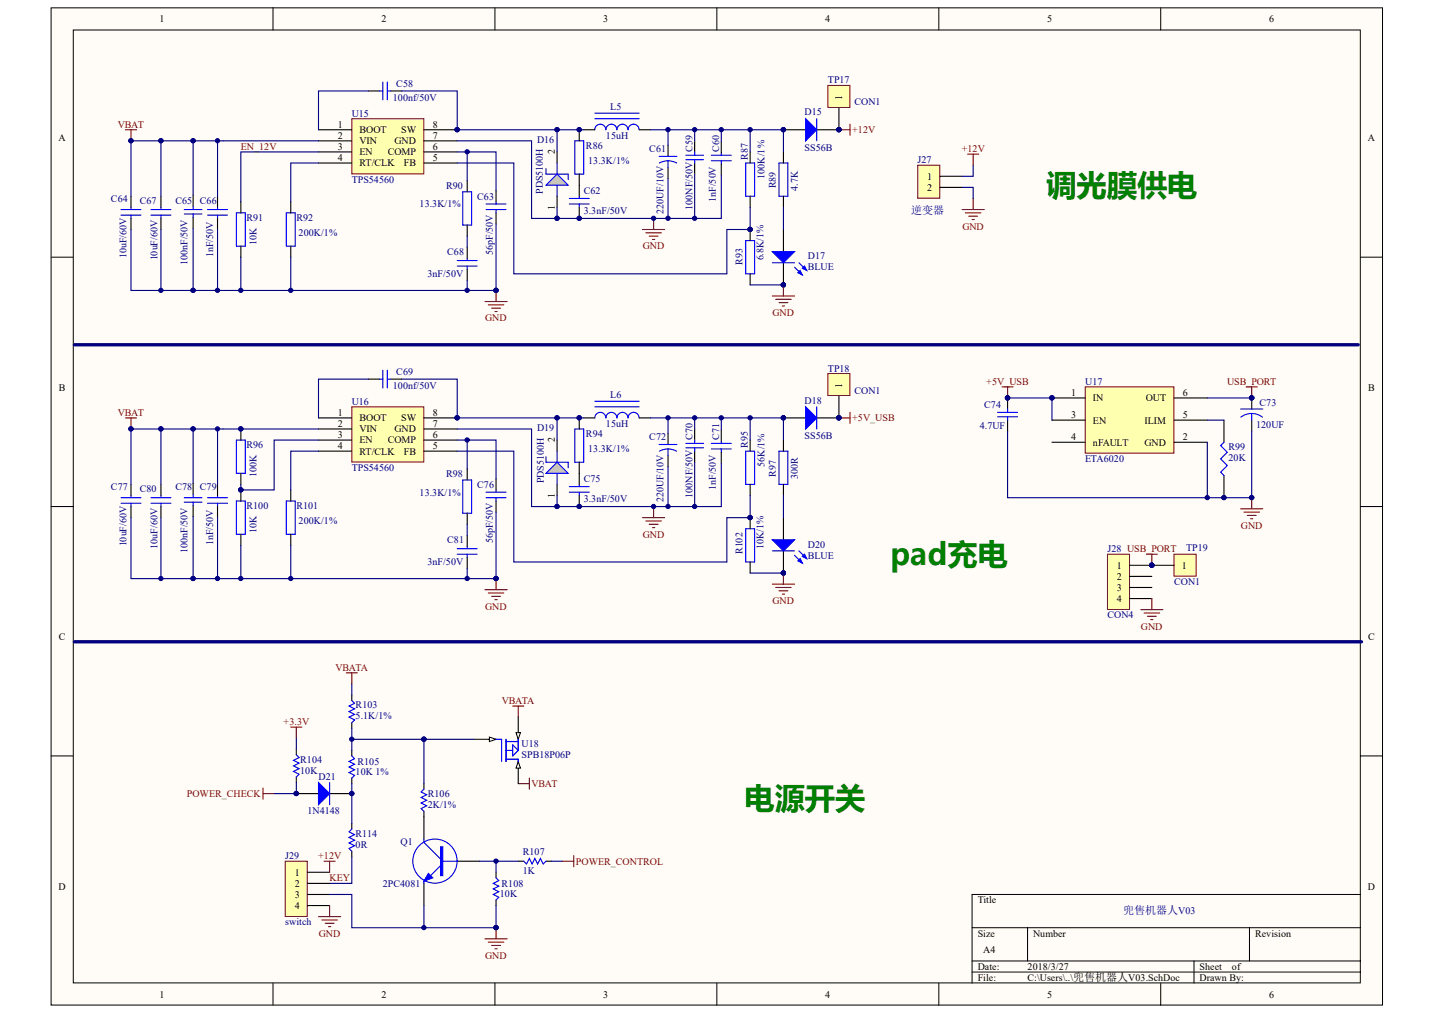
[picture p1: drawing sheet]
<svg xmlns="http://www.w3.org/2000/svg" width="297mm" height="210mm" viewBox="0 0 297 210" stroke-linecap="round" stroke-linejoin="round" font-family="sans-serif">
<defs><g id="words">
<g font-size="6.2" fill="#008000">
<text x="216.3" y="40.6">调光膜供电</text>
<text x="184" y="116.9">pad充电</text>
<text x="153.9" y="167.3">电源开关</text>
</g>
<g font-size="2.3" fill="#000080">
<text x="188.3" y="44.3">逆变器</text>
<text x="232.1" y="189.1">兜售机器人V03</text>
</g>
<g font-size="2.1">
<text x="33" y="4.6">1</text>
<text x="78.9" y="4.6">2</text>
<text x="124.7" y="4.6">3</text>
<text x="170.6" y="4.6">4</text>
<text x="216.5" y="4.6">5</text>
<text x="262.3" y="4.6">6</text>
<text x="174.1" y="20.6" transform="rotate(-90 174.1 20.6)">1</text>
<text x="12.1" y="29.3">A</text>
<text x="69.8" y="26.4">1</text>
<text x="69.8" y="28.7">2</text>
<text x="74.3" y="27.5">BOOT</text>
<text x="74.3" y="29.8">VIN</text>
<text x="81.5" y="29.8">GND</text>
<text x="82.9" y="27.5">SW</text>
<text x="89.5" y="28.7">7</text>
<text x="89.5" y="26.4">8</text>
<text x="282.7" y="29.3">A</text>
<text x="69.8" y="31">3</text>
<text x="69.8" y="33.3">4</text>
<text x="74.3" y="32.1">EN</text>
<text x="74.3" y="34.4">RT/CLK</text>
<text x="80.1" y="32.1">COMP</text>
<text x="83.5" y="34.4">FB</text>
<text x="89.5" y="33.3">5</text>
<text x="89.5" y="31">6</text>
<text x="114.7" y="31.9" transform="rotate(-90 114.7 31.9)">2</text>
<text x="191.7" y="37.1">1</text>
<text x="191.7" y="39.5">2</text>
<text x="114.7" y="43.4" transform="rotate(-90 114.7 43.4)">1</text>
<text x="12.2" y="80.8">B</text>
<text x="174.1" y="80.2" transform="rotate(-90 174.1 80.2)">1</text>
<text x="221.4" y="81.9">1</text>
<text x="225.9" y="83">IN</text>
<text x="236.8" y="83">OUT</text>
<text x="244.5" y="81.9">6</text>
<text x="282.8" y="80.8">B</text>
<text x="69.8" y="86">1</text>
<text x="69.8" y="88.3">2</text>
<text x="74.3" y="87.1">BOOT</text>
<text x="74.3" y="89.4">VIN</text>
<text x="81.5" y="89.4">GND</text>
<text x="82.9" y="87.1">SW</text>
<text x="89.5" y="88.3">7</text>
<text x="89.5" y="86">8</text>
<text x="221.4" y="86.5">3</text>
<text x="225.9" y="87.6">EN</text>
<text x="236.6" y="87.6">ILIM</text>
<text x="244.5" y="86.5">5</text>
<text x="69.8" y="90.5">3</text>
<text x="69.8" y="92.9">4</text>
<text x="74.3" y="91.7">EN</text>
<text x="74.3" y="94">RT/CLK</text>
<text x="80.1" y="91.7">COMP</text>
<text x="83.5" y="94">FB</text>
<text x="89.5" y="92.9">5</text>
<text x="89.5" y="90.5">6</text>
<text x="114.7" y="91.5" transform="rotate(-90 114.7 91.5)">2</text>
<text x="221.4" y="91">4</text>
<text x="225.9" y="92.2">nFAULT</text>
<text x="236.6" y="92.2">GND</text>
<text x="244.5" y="91">2</text>
<text x="114.7" y="103" transform="rotate(-90 114.7 103)">1</text>
<text x="230.9" y="117.6">1</text>
<text x="230.9" y="119.9">2</text>
<text x="244.3" y="117.6">1</text>
<text x="230.9" y="122.2">3</text>
<text x="230.9" y="124.5">4</text>
<text x="12.2" y="132.4">C</text>
<text x="282.8" y="132.4">C</text>
<text x="12.1" y="184">D</text>
<text x="60.9" y="181.1">1</text>
<text x="60.9" y="183.4">2</text>
<text x="60.9" y="185.7">3</text>
<text x="282.7" y="184">D</text>
<text x="60.9" y="188">4</text>
<text x="202.1" y="186.8">Title</text>
<text x="202.1" y="193.7">Size</text>
<text x="203.2" y="197.1">A4</text>
<text x="213.5" y="193.7">Number</text>
<text x="259.4" y="193.7">Revision</text>
<text x="202.1" y="200.6">Date:</text>
<text x="202.1" y="202.9">File:</text>
<text x="212.4" y="200.6">2018/3/27</text>
<text x="212.4" y="202.9">C:\Users\..\兜售机器人V03.SchDoc</text>
<text x="248" y="200.6">Sheet</text>
<text x="248" y="202.9">Drawn By:</text>
<text x="254.7" y="200.6">of</text>
<text x="33" y="206.3">1</text>
<text x="78.9" y="206.3">2</text>
<text x="124.7" y="206.3">3</text>
<text x="170.6" y="206.3">4</text>
<text x="216.5" y="206.3">5</text>
<text x="262.3" y="206.3">6</text>
</g>
<g font-size="2.1" fill="#000080">
<text x="81.9" y="17.9">C58</text>
<text x="171.1" y="17.2">TP17</text>
<text x="81.2" y="20.9">100nf/50V</text>
<text x="126.1" y="22.7">L5</text>
<text x="166.3" y="23.9">D15</text>
<text x="176.6" y="21.8">CON1</text>
<text x="72.7" y="24.1">U15</text>
<text x="111" y="29.6">D16</text>
<text x="125.3" y="28.7">15uH</text>
<text x="121.1" y="30.7">R86</text>
<text x="121.6" y="33.9">13.3K/1%</text>
<text x="134.2" y="31.4">C61</text>
<text x="143.2" y="31.4" transform="rotate(-90 143.2 31.4)">C59</text>
<text x="148.7" y="31.4" transform="rotate(-90 148.7 31.4)">C60</text>
<text x="154.6" y="33" transform="rotate(-90 154.6 33)">R87</text>
<text x="166.3" y="31.2">SS56B</text>
<text x="189.7" y="33.7">J27</text>
<text x="22.9" y="41.8">C64</text>
<text x="72.7" y="37.9">TPS54560</text>
<text x="92.2" y="39">R90</text>
<text x="98.6" y="41.3">C63</text>
<text x="112.2" y="40.1" transform="rotate(-90 112.2 40.1)">PDS5100H</text>
<text x="120.7" y="40.1">C62</text>
<text x="148" y="41.8" transform="rotate(-90 148 41.8)">1nF/50V</text>
<text x="158" y="36.9" transform="rotate(-90 158 36.9)">100K/1%</text>
<text x="160.4" y="39" transform="rotate(-90 160.4 39)">R89</text>
<text x="164.9" y="39.4" transform="rotate(-90 164.9 39.4)">4.7K</text>
<text x="28.9" y="42.2">C67</text>
<text x="36.2" y="42.2">C65</text>
<text x="41.3" y="42.2">C66</text>
<text x="50.9" y="45.6">R91</text>
<text x="61.3" y="45.6">R92</text>
<text x="86.7" y="42.9">13.3K/1%</text>
<text x="120.7" y="44.3">3.3nF/50V</text>
<text x="137.2" y="44.2" transform="rotate(-90 137.2 44.2)">220UF/10V</text>
<text x="143.2" y="43.4" transform="rotate(-90 143.2 43.4)">100NF/50V</text>
<text x="26.1" y="53.4" transform="rotate(-90 26.1 53.4)">10uF/60V</text>
<text x="32.6" y="53.9" transform="rotate(-90 32.6 53.9)">10uF/60V</text>
<text x="44.1" y="53.2" transform="rotate(-90 44.1 53.2)">1nF/50V</text>
<text x="53" y="50.7" transform="rotate(-90 53 50.7)">10K</text>
<text x="61.7" y="48.8">200K/1%</text>
<text x="92.4" y="52.7">C68</text>
<text x="101.9" y="52.7" transform="rotate(-90 101.9 52.7)">56pF/50V</text>
<text x="157.8" y="53.9" transform="rotate(-90 157.8 53.9)">6.8K/1%</text>
<text x="167" y="53.7">D17</text>
<text x="38.8" y="54.8" transform="rotate(-90 38.8 54.8)">100nF/50V</text>
<text x="88.3" y="57.3">3nF/50V</text>
<text x="153.5" y="54.8" transform="rotate(-90 153.5 54.8)">R93</text>
<text x="167" y="55.9">BLUE</text>
<text x="81.9" y="77.5">C69</text>
<text x="171.1" y="76.8">TP18</text>
<text x="72.7" y="83.7">U16</text>
<text x="81.2" y="80.5">100nf/50V</text>
<text x="126.1" y="82.3">L6</text>
<text x="166.3" y="83.5">D18</text>
<text x="176.6" y="81.4">CON1</text>
<text x="224.3" y="79.6">U17</text>
<text x="260.4" y="83.9">C73</text>
<text x="111" y="89.2">D19</text>
<text x="125.3" y="88.3">15uH</text>
<text x="202.5" y="88.7">4.7UF</text>
<text x="203.4" y="84.4">C74</text>
<text x="259.6" y="88.5">120UF</text>
<text x="50.9" y="92.6">R96</text>
<text x="121.1" y="90.3">R94</text>
<text x="121.6" y="93.5">13.3K/1%</text>
<text x="134.2" y="91">C72</text>
<text x="143.2" y="91" transform="rotate(-90 143.2 91)">C70</text>
<text x="148.7" y="91" transform="rotate(-90 148.7 91)">C71</text>
<text x="154.6" y="92.6" transform="rotate(-90 154.6 92.6)">R95</text>
<text x="166.3" y="90.8">SS56B</text>
<text x="224.3" y="95.6">ETA6020</text>
<text x="253.9" y="93.1">R99</text>
<text x="253.9" y="95.4">20K</text>
<text x="22.9" y="101.4">C77</text>
<text x="28.9" y="101.8">C80</text>
<text x="36.2" y="101.4">C78</text>
<text x="41.3" y="101.4">C79</text>
<text x="53" y="98.6" transform="rotate(-90 53 98.6)">100K</text>
<text x="72.7" y="97.4">TPS54560</text>
<text x="92.2" y="98.6">R98</text>
<text x="98.6" y="100.9">C76</text>
<text x="112.4" y="100" transform="rotate(-90 112.4 100)">PDS5100H</text>
<text x="120.7" y="99.7">C75</text>
<text x="148" y="101.3" transform="rotate(-90 148 101.3)">1nF/50V</text>
<text x="158" y="96.5" transform="rotate(-90 158 96.5)">56K/1%</text>
<text x="160.4" y="98.6" transform="rotate(-90 160.4 98.6)">R97</text>
<text x="164.9" y="99" transform="rotate(-90 164.9 99)">300R</text>
<text x="50.9" y="105.2">R100</text>
<text x="61.3" y="105.2">R101</text>
<text x="86.7" y="102.5">13.3K/1%</text>
<text x="120.7" y="103.8">3.3nF/50V</text>
<text x="137.2" y="103.8" transform="rotate(-90 137.2 103.8)">220UF/10V</text>
<text x="143.2" y="102.9" transform="rotate(-90 143.2 102.9)">100NF/50V</text>
<text x="26.1" y="113" transform="rotate(-90 26.1 113)">10uF/60V</text>
<text x="32.6" y="113.5" transform="rotate(-90 32.6 113.5)">10uF/60V</text>
<text x="44.1" y="112.8" transform="rotate(-90 44.1 112.8)">1nF/50V</text>
<text x="53" y="110.3" transform="rotate(-90 53 110.3)">10K</text>
<text x="61.7" y="108.4">200K/1%</text>
<text x="92.4" y="112.3">C81</text>
<text x="101.9" y="112.3" transform="rotate(-90 101.9 112.3)">56pF/50V</text>
<text x="157.8" y="113.5" transform="rotate(-90 157.8 113.5)">10K/1%</text>
<text x="167" y="113.3">D20</text>
<text x="245.2" y="113.9">TP19</text>
<text x="38.8" y="114.4" transform="rotate(-90 38.8 114.4)">100nF/50V</text>
<text x="88.3" y="116.9">3nF/50V</text>
<text x="153.5" y="114.6" transform="rotate(-90 153.5 114.6)">R102</text>
<text x="167" y="115.5">BLUE</text>
<text x="228.9" y="114.2">J28 USB_PORT</text>
<text x="242.7" y="121">CON1</text>
<text x="228.9" y="127.9">CON4</text>
<text x="73.5" y="146.5">R103</text>
<text x="73.5" y="148.8">5.1K/1%</text>
<text x="107.8" y="154.5">U18</text>
<text x="62.1" y="157.7">R104</text>
<text x="62.1" y="160">10K</text>
<text x="65.9" y="161.4">D21</text>
<text x="73.5" y="160.2">10K 1%</text>
<text x="73.9" y="158.2">R105</text>
<text x="107.8" y="156.8">SPB18P06P</text>
<text x="88.4" y="164.8">R106</text>
<text x="88.4" y="167.1">2K/1%</text>
<text x="63.5" y="168.3">1N4148</text>
<text x="73.5" y="173.1">R114</text>
<text x="59" y="177.7">J29</text>
<text x="73.5" y="175.4">0R</text>
<text x="82.8" y="174.7">Q1</text>
<text x="108.1" y="176.9">R107</text>
<text x="79.1" y="183.4">2PC4081</text>
<text x="103.3" y="185.4">10K</text>
<text x="103.7" y="183.4">R108</text>
<text x="108.1" y="180.8">1K</text>
<text x="59" y="191.4">switch</text>
</g>
<g font-size="2.1" fill="#800000">
<text x="24.4" y="26.4">VBAT</text>
<text x="176.2" y="27.5">+12V</text>
<text x="49.8" y="31">EN_12V</text>
<text x="198.8" y="31.4">+12V</text>
<text x="198.9" y="47.5">GND</text>
<text x="132.9" y="51.6">GND</text>
<text x="159.7" y="65.3">GND</text>
<text x="100.3" y="66.5">GND</text>
<text x="203.9" y="79.6">+5V_USB</text>
<text x="253.6" y="79.6">USB_PORT</text>
<text x="24.4" y="86">VBAT</text>
<text x="176.2" y="87.1">+5V_USB</text>
<text x="132.9" y="111.2">GND</text>
<text x="256.5" y="109.4">GND</text>
<text x="159.7" y="125">GND</text>
<text x="100.3" y="126.1">GND</text>
<text x="235.9" y="130.2">GND</text>
<text x="69.4" y="138.7">VBATA</text>
<text x="58.6" y="149.9">+3.3V</text>
<text x="103.8" y="145.5">VBATA</text>
<text x="38.6" y="164.8">POWER_CHECK</text>
<text x="109.9" y="162.8">VBAT</text>
<text x="65.8" y="177.7">+12V</text>
<text x="119" y="178.8">POWER_CONTROL</text>
<text x="68.1" y="182.2">KEY</text>
<text x="65.9" y="193.7">GND</text>
<text x="100.3" y="198.3">GND</text>
</g>
</g></defs>
<g fill="#fffcf8" stroke="#000" stroke-width=".21">
<path d="M10.6 1.6h275.2v206.3h-275.2z"/>
<path d="M15.1 6.2h266.1v197.1h-266.1z"/>
</g>
<g fill="none" stroke="#000" stroke-width=".21">
<path d="M56.4 1.6v4.6M102.3 1.6v4.6M148.2 1.6v4.6M194.1 1.6v4.6M239.9 1.6v4.6M10.6 53.2h4.5M281.2 53.2h4.6M10.6 104.8h4.5M281.2 104.8h4.6M10.6 156.3h4.5M281.2 156.3h4.6M200.9 191.9h80.3"/>
<path d="M200.9 198.7h80.3M212.4 191.9v6.8M246.8 198.7v4.6M258.3 191.9v6.8M281.2 185h-80.3v18.3M56.4 203.3v4.6M102.3 203.3v4.6M148.2 203.3v4.6M194.1 203.3v4.6M200.9 201h80.3M239.9 203.3v4.6"/>
</g>
<g fill="none" stroke="#000" stroke-width=".23">
<path d="M27.1 100.2v2.3M27.1 104.8v2.3M61.3 155v1.1M72.7 143.7v1.2M72.7 149.5v1.1M72.7 155.2v1.1M61.3 164.1h4.5M61.3 160.7v1.1M68.1 164.1h4.6M72.7 160.9v1.2M87.6 162.1v1.1M87.6 167.8v5.7"/>
<path d="M94.5 178.1h4.6M107.1 178.1h1.2M112.9 178.1h1.1M87.6 182.7v4.6M102.5 180.4v1.1M102.5 186.1v1.2"/>
</g>
<g fill="none" stroke="#00f" stroke-width=".23">
<path d="M25 104.1h4.1M25 102.9h4.1M27.1 102.5v.4M27.1 104.1v.7M61.3 156.1l.5 .6-1.1 .5 1.1 .6-1.1 .6 1.1 .6-1.1 .5 1.1 .6-.5 .6M72.7 156.3l.6 .6-1.2 .6 1.2 .5-1.2 .6 1.2 .6-1.2 .6 1.2 .5-.6 .6M72.7 144.9l.6 .5-1.2 .6 1.2 .6-1.2 .6 1.2 .5-1.2 .6 1.2 .6-.6 .6M68.1 161.8v4.6M87.6 173.5v.7l3.5 3.4M87.6 163.2l-.5 .6 1.1 .6-1.1 .5 1.1 .6-1.1 .6 1.1 .5-1.1 .6 .5 .6M91.1 179l-2.1 2.1M91.1 178.1h3.4"/>
<path d="M108.3 178.1l.5 .6 .6-1.2 .6 1.2 .6-1.2 .5 1.2 .6-1.2 .6 1.2 .6-.6M87.6 182.2v.5M102.5 181.5l.6 .6-1.1 .6 1.1 .6-1.1 .5 1.1 .6-1.1 .6 1.1 .6-.6 .5"/>
<circle cx="89.9" cy="178.1" r="4.6"/>
</g>
<g fill="#00f" stroke="#00f" stroke-width=".23">
<path d="M88.5 180.6l1 .9-1.9 .7z"/>
<path d="M65.8 161.8l2.3 2.3-2.3 2.3z"/>
<path d="M91.1 175.1h.4v6h-.4z" fill-rule="evenodd"/>
</g>
<g fill="none" stroke="#800000" stroke-width=".23">
<path d="M71.6 139.1h2.3M72.7 139.1v2.3M60.1 150.4h2.3M61.3 150.4v2.3M106 146h2.3M107.1 146v2.3M54.4 163v2.3M54.4 164.1h2.3M107.1 162.1h2.3M109.4 160.9v2.3M116.3 178.1h2.3M118.6 177v2.2"/>
<path d="M100.2 194.1h4.6M100.9 194.8h3.2M101.6 195.5h1.9M102.3 196.2h.5M102.5 191.9v2.2"/>
</g>
<g fill="#000080" stroke="#000080" stroke-width=".21">
<circle cx="61.2" cy="164.1" r=".44"/>
<circle cx="72.7" cy="164.1" r=".44"/>
<circle cx="102.5" cy="178.1" r=".44"/>
<circle cx="87.6" cy="191.8" r=".44"/>
<circle cx="102.5" cy="191.8" r=".44"/>
</g>
<path d="M61.3 152.7v2.3M72.7 141.4v2.3M72.7 150.6v4.6M72.7 177.2v5.5h-4.6M99.1 178.1h8M102.5 178.1v2.3M114 178.1h2.3M87.6 187.3v4.6" fill="none" stroke="#000080" stroke-width=".23"/>
<path d="M72.7 84.1h14.9v11.4h-14.9z" fill="#ffffb0" stroke="#800000" stroke-width=".21"/>
<g fill="none" stroke="#000" stroke-width=".23">
<path d="M76.2 78.4h2.3M80.7 78.4h2.3M39.9 99.9v2.3M49.8 88.7v2.3M49.8 97.9v2.3M65.8 86.4h6.9M65.8 88.7h6.9M65.8 91h6.9M65.8 93.3h6.9M87.6 86.4h6.9M87.6 88.7h6.9M87.6 91h6.9"/>
<path d="M87.6 93.3h6.9M96.6 97v2.3M102.5 99v2.3M120.7 86.4h2.3M132.1 86.4h2.3M143.6 88.7v2.3M143.6 93.3v2.3M149.1 88.9v2.3M149.1 93.5v2.3M155.1 91v2.3M161.9 86.4h4.6M161.9 91v2.3"/>
<path d="M168.8 86.4h4.6M33.3 100.2v2.3M33.3 104.8v2.3M39.9 104.5v2.3M45 100.2v2.3M45 104.8v2.3M49.8 101.3v2.3M49.8 110.5v2.3M60.1 101.3v2.3M60.1 110.5v2.3M96.6 106.1v2.3M96.6 110.7v2.3"/>
<path d="M96.6 115.3v2.3M102.5 103.6v2.3M155.1 100.2v2.3M155.1 107.1v2.2M155.1 116.2v2.3M161.9 100.2v2.3M161.9 107.1v4.5M161.9 113.9v4.6"/>
</g>
<g fill="#000080" stroke="#000080" stroke-width=".21">
<circle cx="94.5" cy="86.4" r=".44"/>
<circle cx="49.8" cy="88.7" r=".44"/>
<circle cx="49.8" cy="101.3" r=".44"/>
<circle cx="173.4" cy="86.4" r=".44"/>
<circle cx="155.1" cy="107" r=".44"/>
<circle cx="155.1" cy="86.4" r=".44"/>
<circle cx="102.5" cy="119.6" r=".44"/>
<circle cx="49.8" cy="119.6" r=".44"/>
<circle cx="60.1" cy="119.6" r=".44"/>
<circle cx="161.9" cy="118.5" r=".44"/>
<circle cx="161.9" cy="86.4" r=".44"/>
<circle cx="27.1" cy="88.7" r=".44"/>
</g>
<g fill="none" stroke="#00f" stroke-width=".23">
<path d="M78.5 78.4h.6M79.1 76.6v3.6M80.1 76.6v3.6M80.1 78.4h.6M48.9 91h1.8v6.9h-1.8zM95.7 99.3h1.8v6.8h-1.8zM123 84.1h9.1M123 83h9.1M125.2 86.4a1.14 1.14 0 0 0-1.1-1.1 1.14 1.14 0 0 0-1.1 1.1M132.1 86.4a1.15 1.15 0 0 0-1.1-1.1 1.15 1.15 0 0 0-1.2 1.1 1.15 1.15 0 0 0-1.1-1.1 1.15 1.15 0 0 0-1.2 1.1 1.14 1.14 0 0 0-1.1-1.1 1.14 1.14 0 0 0-1.2 1.1M141.8 91.7h3.6M141.8 92.6h3.6"/>
<path d="M143.6 91v.7M143.6 92.6v.7M147 92.8h4.2M147 91.7h4.2M149.1 91.2v.5M149.1 92.8v.7M154.1 93.3h1.9v6.9h-1.9zM161 93.3h1.9v6.9h-1.9zM168.8 84.1v4.6M31.2 102.9h4.1M31.2 104.1h4.1M33.3 102.5v.4"/>
<path d="M33.3 104.1v.7M38.1 103.8h3.7M38.1 102.9h3.7M39.9 102.2v.7M39.9 103.8v.7M42.9 102.9h4.1M42.9 104.1h4.1M45 102.5v.4M45 104.1v.7M48.9 103.6h1.8v6.9h-1.8zM59.2 103.6h1.8v6.9h-1.8zM94.5 114.6h4.1"/>
<path d="M94.5 113.5h4.1M96.6 113v.5M96.6 114.6v.7M100.5 102.9h4.1M100.5 101.8h4.1M102.5 101.3v.5M102.5 102.9v.7M154.1 109.3h1.9v6.9h-1.9zM159.6 113.9h4.6M164.2 114.8l1.6 1.6M165.2 113.9l1.6 1.6"/>
</g>
<path d="M76.2 78.4h-10.4v8M65.8 93.3h-5.7v8M94.5 91h8v8M155.1 86.4v4.6M49.8 112.8v6.9M60.1 112.8v6.9M96.6 108.4v2.3M102.5 105.9v13.8" fill="none" stroke="#000080" stroke-width=".23"/>
<path d="M25.9 86.4h2.3M27.1 86.4v2.3M173.4 86.4h2.3M175.7 85.3v2.3" fill="none" stroke="#800000" stroke-width=".23"/>
<g fill="#00f" stroke="#00f" stroke-width=".23">
<path d="M159.6 111.6h4.6l-2.3 2.3z"/>
<path d="M164.9 116l.5-.5 .4 .9z"/>
<path d="M165.8 115.1l.5-.5 .5 .9z"/>
<path d="M166.5 84.1l2.3 2.3-2.3 2.3z"/>
</g>
<path d="M112.9 97.9l2.3-2.3 2.2 2.3z" fill="#c0c0c0" stroke="#00f" stroke-width=".21"/>
<path d="M112.9 94.4v1.2h4.5v1.1M115.2 93.3v2.3M115.2 97.9v2.3M118.8 88.7h1.9v6.9h-1.9zM136.3 91.9h3.6M138.1 92.8l1.1 .2 .7 .3M138.1 92.8l-1.1 .2-.7 .3M138.1 92.8v1.4M117.7 101.8h4.1M117.7 100.6h4.1M119.7 100.2v.4M119.7 101.8v.7" fill="none" stroke="#00f" stroke-width=".23"/>
<path d="M115.2 91v2.3M119.7 86.4v2.3M119.7 95.6v4.6M138.1 89.6v2.3M138.1 94.2v2.3M115.2 100.2v2.3M119.7 102.5v2.3" fill="none" stroke="#000" stroke-width=".23"/>
<g fill="none" stroke="#000080" stroke-width=".23">
<path d="M83 78.4h11.5v8h20.7v4.6M33.3 88.7h-6.2v11.5M39.9 88.7h-6.6v11.5M45 88.7v11.5M65.8 91h-9.1v10.3h-6.9v-1.1M65.8 88.7h-25.9v11.2M94.5 88.7h15.4v16.1h5.3v-2.3M94.5 93.3h11.7v22.9h44v-9.1h4.9v-4.6M96.6 91v6M115.2 86.4h5.5M134.4 86.4h27.5v4.6M138.1 86.4v3.2"/>
<path d="M138.1 96.5v8.3M143.6 86.4v2.3M143.6 95.6v9.2M149.1 95.8v9h-33.9M149.1 86.4v2.5M27.1 107.1v12.6h12.8M33.3 107.1v12.6M39.9 106.8v12.9h62.6M45 107.1v12.6M96.6 117.6v2.1M155.1 118.5h6.8M161.9 102.5v4.6"/>
<path d="M61.3 161.8v2.3h-4.6"/>
</g>
<g fill="#000080" stroke="#000080" stroke-width=".21">
<circle cx="49.8" cy="101.3" r=".44"/>
<circle cx="45" cy="119.6" r=".44"/>
<circle cx="45" cy="88.7" r=".44"/>
<circle cx="102.5" cy="119.6" r=".44"/>
<circle cx="119.7" cy="86.4" r=".44"/>
<circle cx="119.7" cy="104.7" r=".44"/>
<circle cx="39.9" cy="119.6" r=".44"/>
<circle cx="143.6" cy="104.7" r=".44"/>
<circle cx="143.6" cy="86.4" r=".44"/>
<circle cx="149.1" cy="86.4" r=".44"/>
<circle cx="135.1" cy="104.7" r=".44"/>
<circle cx="96.6" cy="119.6" r=".44"/>
<circle cx="96.6" cy="91" r=".44"/>
<circle cx="94.5" cy="86.4" r=".44"/>
<circle cx="115.1" cy="86.4" r=".44"/>
<circle cx="115.1" cy="104.7" r=".44"/>
<circle cx="155.1" cy="107" r=".44"/>
<circle cx="161.9" cy="118.5" r=".44"/>
<circle cx="39.9" cy="88.7" r=".44"/>
<circle cx="33.3" cy="88.7" r=".44"/>
<circle cx="27.1" cy="88.7" r=".44"/>
<circle cx="33.3" cy="119.6" r=".44"/>
<circle cx="161.9" cy="86.4" r=".44"/>
<circle cx="138.1" cy="86.4" r=".44"/>
<circle cx="138.1" cy="104.7" r=".44"/>
<circle cx="61.2" cy="164.1" r=".44"/>
</g>
<g fill="none" stroke="#800000" stroke-width=".23">
<path d="M102.5 119.7v2.2M132.8 107.1h4.6M133.5 107.7h3.2M134.2 108.4h1.8M134.9 109.1h.4M135.1 104.8v2.3M161.9 118.5v2.3M100.2 121.9h4.6M100.9 122.6h3.2M101.6 123.3h1.9M102.3 124h.5M159.6 120.8h4.6"/>
<path d="M160.3 121.5h3.2M161 122.2h1.9M161.7 122.9h.5"/>
</g>
<path d="M224.3 80h18.4v13.7h-18.4z" fill="#ffffb0" stroke="#800000" stroke-width=".21"/>
<path d="M208.3 82.3v2.3M208.3 86.9v2.3M217.4 82.3h6.9M217.4 86.9h6.9M217.4 91.5h6.9M242.7 82.3h6.9M242.7 86.9h6.9M242.7 91.5h6.9M253 86.9v4.6M253 98.3v4.6M258.7 82.3v2.3M258.7 86.9v2.3" fill="none" stroke="#000" stroke-width=".23"/>
<g fill="#000080" stroke="#000080" stroke-width=".21">
<circle cx="217.4" cy="82.3" r=".44"/>
<circle cx="208.3" cy="82.3" r=".44"/>
<circle cx="258.7" cy="82.3" r=".44"/>
<circle cx="253" cy="102.9" r=".44"/>
<circle cx="258.7" cy="102.9" r=".44"/>
<circle cx="249.6" cy="102.9" r=".44"/>
</g>
<path d="M206.2 86.2h4.1M206.2 85.3h4.1M208.3 84.6v.7M208.3 86.2v.7M253 91.5l-.7 .7 1.4 1.3-1.4 1.4 1.4 1.4-1.4 1.4 .7 .6M256.4 84.6h4.6M258.7 85.5l1.4 .3 .9 .5M258.7 85.5l-.9 .1-1.3 .7M258.7 85.5v1.4" fill="none" stroke="#00f" stroke-width=".23"/>
<path d="M208.3 82.3h9.1v4.6M208.3 89.2v13.7h50.4v-13.7M249.6 82.3h9.1M249.6 86.9h3.4M249.6 91.5v11.4" fill="none" stroke="#000080" stroke-width=".23"/>
<path d="M207.1 80h2.3M208.3 80v2.3M257.6 80h2.3M258.7 80v2.3M256.4 105.2h4.6M257.1 105.9h3.2M257.8 106.6h1.9M258.5 107.3h.5M258.7 102.9v2.3" fill="none" stroke="#800000" stroke-width=".23"/>
<path d="M228.9 114.6h4.6v11.4h-4.6z" fill="#ffffb0" stroke="#800000" stroke-width=".21"/>
<path d="M27.1 40.6v2.3M27.1 45.2v2.3M233.5 116.9h4.6M233.5 119.2h4.6M233.5 121.5h4.6M233.5 123.8h4.6" fill="none" stroke="#000" stroke-width=".23"/>
<g fill="#000080" stroke="#000080" stroke-width=".21">
<circle cx="238.1" cy="116.9" r=".44"/>
<circle cx="72.7" cy="152.9" r=".44"/>
<circle cx="87.6" cy="152.9" r=".44"/>
</g>
<path d="M236.9 114.6h2.3M238.1 114.6v2.3M235.8 126.1h4.6M236.5 126.8h3.2M237.2 127.5h1.8M237.9 128.1h.4M238.1 123.8v2.3" fill="none" stroke="#800000" stroke-width=".23"/>
<path d="M72.7 152.9h14.9" fill="none" stroke="#000080" stroke-width=".23"/>
<path d="M25 44.5h4.1M25 43.3h4.1M27.1 42.9v.4M27.1 44.5v.7" fill="none" stroke="#00f" stroke-width=".23"/>
<path d="M72.7 24.5h14.9v11.5h-14.9z" fill="#ffffb0" stroke="#800000" stroke-width=".21"/>
<g fill="none" stroke="#000" stroke-width=".23">
<path d="M76.2 18.8h2.3M80.7 18.8h2.3M65.8 26.8h6.9M65.8 29.1h6.9M65.8 31.4h6.9M65.8 33.7h6.9M87.6 26.8h6.9M87.6 29.1h6.9M87.6 31.4h6.9M87.6 33.7h6.9M96.6 37.4v2.3M102.5 39.4v2.3"/>
<path d="M120.7 26.8h2.3M132.1 26.8h2.3M143.6 29.1v2.3M143.6 33.7v2.3M149.1 29.4v2.2M149.1 33.9v2.3M155.1 31.4v2.3M161.9 26.8h4.6M161.9 31.4v2.3M168.8 26.8h4.6M33.3 40.6v2.3M33.3 45.2v2.3"/>
<path d="M39.9 40.4v2.2M39.9 44.9v2.3M45 40.6v2.3M45 45.2v2.3M49.8 41.7v2.3M49.8 50.9v2.3M60.1 41.7v2.3M60.1 50.9v2.3M96.6 46.5v2.3M96.6 51.1v2.3M96.6 55.7v2.3M102.5 44v2.3"/>
<path d="M155.1 40.6v2.3M155.1 47.5v2.3M155.1 56.6v2.3M161.9 40.6v2.3M161.9 47.5v4.5M161.9 54.3v4.6"/>
</g>
<g fill="#000080" stroke="#000080" stroke-width=".21">
<circle cx="94.5" cy="26.8" r=".44"/>
<circle cx="173.4" cy="26.8" r=".44"/>
<circle cx="155.1" cy="47.4" r=".44"/>
<circle cx="155.1" cy="26.8" r=".44"/>
<circle cx="102.5" cy="60" r=".44"/>
<circle cx="49.8" cy="60" r=".44"/>
<circle cx="60.1" cy="60" r=".44"/>
<circle cx="161.9" cy="58.9" r=".44"/>
<circle cx="161.9" cy="26.8" r=".44"/>
<circle cx="27.1" cy="29.1" r=".44"/>
</g>
<g fill="none" stroke="#00f" stroke-width=".23">
<path d="M78.5 18.8h.6M79.1 17v3.6M80.1 17v3.6M80.1 18.8h.6M95.7 39.7h1.8v6.8h-1.8zM123 24.5h9.1M123 23.4h9.1M125.2 26.8a1.14 1.14 0 0 0-1.1-1.1 1.14 1.14 0 0 0-1.1 1.1M132.1 26.8a1.15 1.15 0 0 0-1.1-1.1 1.15 1.15 0 0 0-1.2 1.1 1.15 1.15 0 0 0-1.1-1.1 1.15 1.15 0 0 0-1.2 1.1 1.14 1.14 0 0 0-1.1-1.1 1.14 1.14 0 0 0-1.2 1.1M141.8 32.1h3.6M141.8 33h3.6M143.6 31.4v.7"/>
<path d="M143.6 33v.7M147 33.3h4.2M147 32.1h4.2M149.1 31.6v.5M149.1 33.3v.6M154.1 33.7h1.9v6.9h-1.9zM161 33.7h1.9v6.9h-1.9zM168.8 24.5v4.6M31.2 43.3h4.1M31.2 44.5h4.1M33.3 42.9v.4M33.3 44.5v.7"/>
<path d="M38.1 44.3h3.7M38.1 43.3h3.7M39.9 42.6v.7M39.9 44.3v.6M42.9 43.3h4.1M42.9 44.5h4.1M45 42.9v.4M45 44.5v.7M48.9 44h1.8v6.9h-1.8zM59.2 44h1.8v6.9h-1.8zM94.5 55h4.1M94.5 53.9h4.1"/>
<path d="M96.6 53.4v.5M96.6 55v.7M100.5 43.3h4.1M100.5 42.2h4.1M102.5 41.7v.5M102.5 43.3v.7M154.1 49.8h1.9v6.8h-1.9zM159.6 54.3h4.6M164.2 55.3l1.6 1.6M165.2 54.3l1.6 1.6"/>
</g>
<path d="M76.2 18.8h-10.4v8M65.8 33.7h-5.7v8M94.5 31.4h8v8M155.1 26.8v4.6M49.8 53.2v6.9M60.1 53.2v6.9M96.6 48.8v2.3M102.5 46.3v13.8" fill="none" stroke="#000080" stroke-width=".23"/>
<path d="M25.9 26.8h2.3M27.1 26.8v2.3M173.4 26.8h2.3M175.7 25.7v2.3" fill="none" stroke="#800000" stroke-width=".23"/>
<g fill="#00f" stroke="#00f" stroke-width=".23">
<path d="M159.6 52h4.6l-2.3 2.3z"/>
<path d="M164.9 56.4l.5-.5 .4 1z"/>
<path d="M165.8 55.5l.5-.5 .5 .9z"/>
<path d="M166.5 24.5l2.3 2.3-2.3 2.3z"/>
</g>
<path d="M112.9 38.3l2.3-2.3 2.2 2.3z" fill="#c0c0c0" stroke="#00f" stroke-width=".21"/>
<path d="M112.9 34.9v1.1h4.5v1.1M115.2 33.7v2.3M115.2 38.3v2.3M118.8 29.1h1.9v6.9h-1.9zM136.3 32.3h3.6M138.1 33.3h.7l1.1 .4M138.1 33.3h-.8l-1 .4M138.1 33.3v1.3M117.7 42.2h4.1M117.7 41h4.1M119.7 40.6v.4M119.7 42.2v.7" fill="none" stroke="#00f" stroke-width=".23"/>
<path d="M115.2 31.4v2.3M119.7 26.8v2.3M119.7 36v4.6M138.1 30v2.3M138.1 34.6v2.3M115.2 40.6v2.3M119.7 42.9v2.3" fill="none" stroke="#000" stroke-width=".23"/>
<g fill="none" stroke="#000080" stroke-width=".23">
<path d="M83 18.8h11.5v8h20.7v4.6M33.3 29.1h-6.2v11.5M39.9 29.1h-6.6v11.5M45 29.1v11.5M65.8 29.1h-25.9v11.3M94.5 29.1h15.4v16.1h5.3v-2.3M94.5 33.7h11.7v22.9h44v-9.1h4.9v-4.6M96.6 31.4v6M115.2 26.8h5.5M134.4 26.8h27.5v4.6M138.1 26.8v3.2M138.1 36.9v8.3"/>
<path d="M143.6 26.8v2.3M143.6 36v9.2M149.1 36.2v9h-33.9M149.1 26.8v2.6M27.1 47.5v12.6h12.8M33.3 47.5v12.6M39.9 47.2v12.9h62.6M45 47.5v12.6M96.6 58v2.1M155.1 58.9h6.8M161.9 42.9v4.6"/>
</g>
<g fill="#000080" stroke="#000080" stroke-width=".21">
<circle cx="45" cy="60" r=".44"/>
<circle cx="45" cy="29.1" r=".44"/>
<circle cx="102.5" cy="60" r=".44"/>
<circle cx="119.7" cy="26.8" r=".44"/>
<circle cx="119.7" cy="45.1" r=".44"/>
<circle cx="39.9" cy="60" r=".44"/>
<circle cx="143.6" cy="45.1" r=".44"/>
<circle cx="143.6" cy="26.8" r=".44"/>
<circle cx="149.1" cy="26.8" r=".44"/>
<circle cx="135.1" cy="45.1" r=".44"/>
<circle cx="96.6" cy="60" r=".44"/>
<circle cx="96.6" cy="31.4" r=".44"/>
<circle cx="94.5" cy="26.8" r=".44"/>
<circle cx="115.1" cy="26.8" r=".44"/>
<circle cx="115.1" cy="45.1" r=".44"/>
<circle cx="155.1" cy="47.4" r=".44"/>
<circle cx="161.9" cy="58.9" r=".44"/>
<circle cx="39.9" cy="29.1" r=".44"/>
<circle cx="33.3" cy="29.1" r=".44"/>
<circle cx="27.1" cy="29.1" r=".44"/>
<circle cx="33.3" cy="60" r=".44"/>
<circle cx="161.9" cy="26.8" r=".44"/>
<circle cx="138.1" cy="26.8" r=".44"/>
<circle cx="138.1" cy="45.1" r=".44"/>
</g>
<g fill="none" stroke="#800000" stroke-width=".23">
<path d="M132.8 47.5h4.6M133.5 48.1h3.2M134.2 48.8h1.8M134.9 49.5h.4M135.1 45.2v2.3M161.9 58.9v2.3M100.2 62.4h4.6M100.9 63h3.2M101.6 63.7h1.9M102.3 64.4h.5M102.5 60.1v2.3M159.6 61.2h4.6"/>
<path d="M160.3 61.9h3.2M161 62.6h1.9M161.7 63.3h.5"/>
</g>
<path d="M189.7 34.2h4.6v6.8h-4.6z" fill="#ffffb0" stroke="#800000" stroke-width=".21"/>
<path d="M194.3 36.5h4.6M194.3 38.8h4.6M97.9 152.9h4.6" fill="none" stroke="#000" stroke-width=".23"/>
<path d="M200 31.9h2.3M201.2 31.9v2.3M198.9 43.3h4.6M199.6 44h3.2M200.2 44.7h1.9M200.9 45.4h.5M201.2 41v2.3" fill="none" stroke="#800000" stroke-width=".23"/>
<path d="M65.8 31.4h-16v10.3M198.9 38.8h2.3v2.2M201.2 34.2v2.3h-2.3" fill="none" stroke="#000080" stroke-width=".23"/>
<path d="M15.4 71.3h265.4M15.4 132.7h266" fill="none" stroke="#000080" stroke-width=".69"/>
<path d="M101.2 152.4l1.3 .5-1.3 .4z" fill="#fffcf8" stroke="#000" stroke-width=".21"/>
<path d="M107.1 157.5v4.6" fill="none" stroke="#000" stroke-width=".23"/>
<path d="M107.1 157.5l.5 1.3h-.9z" fill="#fffcf8" stroke="#000" stroke-width=".21"/>
<path d="M107.1 148.3v4.6" fill="none" stroke="#000" stroke-width=".23"/>
<path d="M106.7 151.5h.9l-.5 1.4z" fill="#fffcf8" stroke="#000" stroke-width=".21"/>
<path d="M102.5 152.9h1.2v4.6M104.6 152.9v4.6M104.6 157h2.5v.5M104.6 153.3h2.5M104.6 155.2h1.4M106 154l1.1 1.2-1.1 1.1zM107.1 152.9v2.3" fill="none" stroke="#00f" stroke-width=".23"/>
<path d="M97.9 152.9h-10.3v9.2" fill="none" stroke="#000080" stroke-width=".23"/>
<circle cx="87.6" cy="152.9" r=".44" fill="#000080" stroke="#000080" stroke-width=".21"/>
<path d="M59 178.1h4.5v11.4h-4.5z" fill="#ffffb0" stroke="#800000" stroke-width=".21"/>
<path d="M72.7 170.3v1.2M72.7 176v1.2M63.5 180.4h4.6M63.5 182.7h4.6M63.5 185h4.6M63.5 187.3h4.6" fill="none" stroke="#000" stroke-width=".23"/>
<path d="M67 178.1h2.3M68.1 178.1v2.3M65.8 189.6h4.6M66.5 190.2h3.2M67.2 190.9h1.8M67.9 191.6h.5M68.1 187.3v2.3" fill="none" stroke="#800000" stroke-width=".23"/>
<path d="M72.7 162.1v8.2M68.1 185h4.6v6.9h29.8v-4.6" fill="none" stroke="#000080" stroke-width=".23"/>
<circle cx="102.5" cy="191.8" r=".44" fill="#000080" stroke="#000080" stroke-width=".21"/>
<path d="M72.7 171.5l-.6 .5 1.2 .6-1.2 .6 1.2 .5-1.2 .6 1.2 .6-1.2 .6 .6 .5" fill="none" stroke="#00f" stroke-width=".23"/>
<path d="M171.1 77.3h4.6v4.5h-4.6z" fill="#ffffb0" stroke="#800000" stroke-width=".21"/>
<path d="M173.4 81.8v4.6" fill="none" stroke="#000" stroke-width=".23"/>
<circle cx="173.4" cy="86.4" r=".44" fill="#000080" stroke="#000080" stroke-width=".21"/>
<path d="M171.1 17.7h4.6v4.5h-4.6z" fill="#ffffb0" stroke="#800000" stroke-width=".21"/>
<path d="M173.4 22.3v4.5" fill="none" stroke="#000" stroke-width=".23"/>
<circle cx="173.4" cy="26.8" r=".44" fill="#000080" stroke="#000080" stroke-width=".21"/>
<path d="M242.7 114.6h4.5v4.6h-4.5z" fill="#ffffb0" stroke="#800000" stroke-width=".21"/>
<path d="M238.1 116.9h4.6" fill="none" stroke="#000" stroke-width=".23"/>
<circle cx="238.1" cy="116.9" r=".44" fill="#000080" stroke="#000080" stroke-width=".21"/>
<use href="#words"/>
</svg>
